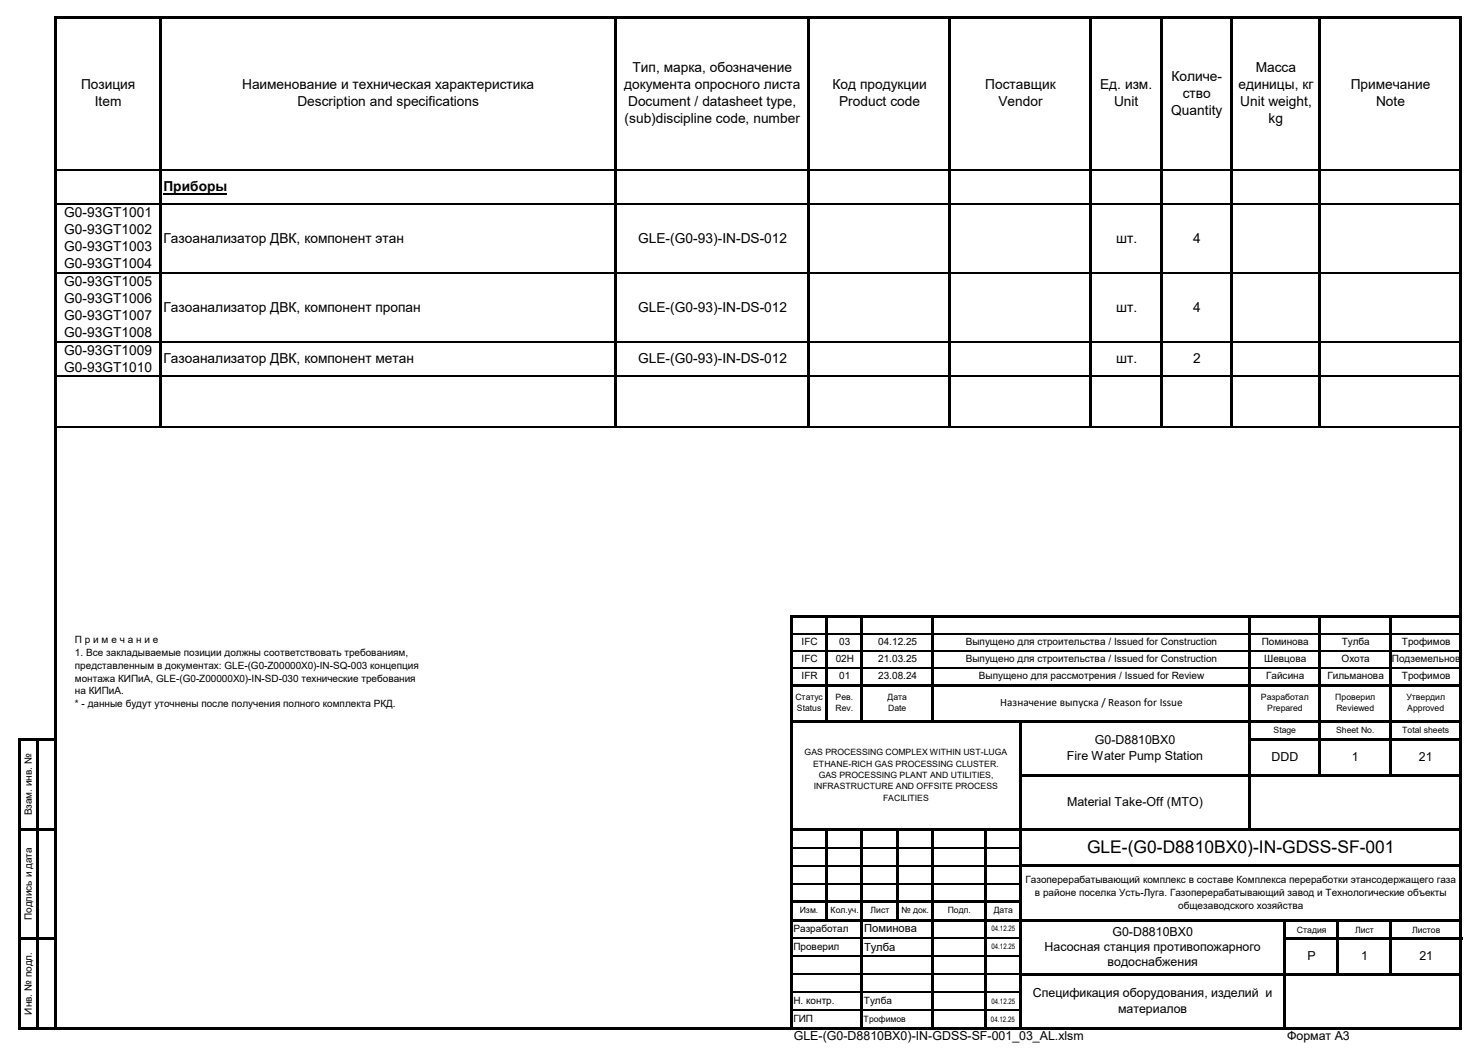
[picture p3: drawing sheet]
<svg xmlns="http://www.w3.org/2000/svg" width="420mm" height="297mm" viewBox="0 0 420 297" stroke-linecap="round" stroke-linejoin="round" font-family="sans-serif">
<defs><g id="words">
<text font-size="5" x="308.2" y="241.9">GLE-(G0-D8810BX0)-IN-GDSS-SF-001</text>
<g font-size="3.9">
<text x="179.3" y="20.4">Тип, марка, обозначение</text>
<text x="332.1" y="22.9">Количе-</text>
<text x="356.1" y="20.4">Масса</text>
<text x="23" y="25.3">Позиция</text>
<text x="68.7" y="25.3">Наименование и техническая характеристика</text>
<text x="176.9" y="25.3">документа опросного листа</text>
<text x="236" y="25.3">Код продукции</text>
<text x="279.3" y="25.3">Поставщик</text>
<text x="311.9" y="25.3">Ед. изм.</text>
<text x="335.3" y="27.7">ство</text>
<text x="351.1" y="25.3">единицы, кг</text>
<text x="382.9" y="25.3">Примечание</text>
<text x="26.9" y="30.1">Item</text>
<text x="84.3" y="30.1">Description and specifications</text>
<text x="177.1" y="34.9">(sub)discipline code, number</text>
<text x="178.1" y="30.1">Document / datasheet type,</text>
<text x="237.9" y="30.1">Product code</text>
<text x="283.1" y="30.1">Vendor</text>
<text x="315.8" y="30.1">Unit</text>
<text x="332.1" y="32.5">Quantity</text>
<text x="351.6" y="30.1">Unit weight,</text>
<text x="359.7" y="34.9">kg</text>
<text x="390.1" y="30.1">Note</text>
<text x="46.3" y="54.3">Приборы</text>
<text x="18.2" y="61.6">G0-93GT1001</text>
<text x="18.2" y="66.4">G0-93GT1002</text>
<text x="18.2" y="71.2">G0-93GT1003</text>
<text x="46.3" y="68.8">Газоанализатор ДВК, компонент этан</text>
<text x="180.9" y="68.8">GLE-(G0-93)-IN-DS-012</text>
<text x="316.4" y="68.8">шт.</text>
<text x="338.3" y="68.8">4</text>
<text x="18.2" y="76.1">G0-93GT1004</text>
<text x="18.2" y="81.1">G0-93GT1005</text>
<text x="18.2" y="85.9">G0-93GT1006</text>
<text x="46.3" y="88.3">Газоанализатор ДВК, компонент пропан</text>
<text x="180.9" y="88.3">GLE-(G0-93)-IN-DS-012</text>
<text x="316.4" y="88.3">шт.</text>
<text x="338.3" y="88.3">4</text>
<text x="18.2" y="90.7">G0-93GT1007</text>
<text x="18.2" y="95.5">G0-93GT1008</text>
<text x="18.2" y="100.5">G0-93GT1009</text>
<text x="18.2" y="105.3">G0-93GT1010</text>
<text x="46.3" y="102.9">Газоанализатор ДВК, компонент метан</text>
<text x="180.9" y="102.9">GLE-(G0-93)-IN-DS-012</text>
<text x="316.4" y="102.9">шт.</text>
<text x="338.3" y="102.9">2</text>
</g>
<g font-size="3.5">
<text x="302.5" y="215.3">Fire Water Pump Station</text>
<text x="310.4" y="211">G0-D8810BX0</text>
<text x="360.5" y="215.7">DDD</text>
<text x="383.3" y="215.7">1</text>
<text x="402.3" y="215.7">21</text>
<text x="302.5" y="228.6">Material Take-Off (MTO)</text>
<text x="296.2" y="269.5">Насосная станция противопожарного</text>
<text x="315.4" y="265.2">G0-D8810BX0</text>
<text x="314" y="273.9">водоснабжения</text>
<text x="370.7" y="272.1">P</text>
<text x="385.9" y="272.1">1</text>
<text x="402.4" y="272.1">21</text>
<text x="292.8" y="282.7">Спецификация оборудования, изделий и</text>
<text x="317" y="287.1">материалов</text>
<text x="225" y="294.9">GLE-(G0-D8810BX0)-IN-GDSS-SF-001_03_AL.xlsm</text>
<text x="364.9" y="294.9">Формат А3</text>
</g>
<g font-size="3.2">
<text x="283.6" y="200.2">Назначение выпуска / Reason for Issue</text>
<text x="245" y="269.4">Тулба</text>
<text x="245" y="264.3">Поминова</text>
</g>
<g font-size="2.8">
<text x="21.2" y="182.4">П р и м е ч а н и е</text>
<text x="21.2" y="186">1. Все закладываемые позиции должны соответствовать требованиям,</text>
<text x="227.2" y="182.8">IFC</text>
<text x="237.9" y="182.8">03</text>
<text x="249" y="182.8">04.12.25</text>
<text x="273.8" y="182.8">Выпущено для строительства / Issued for Construction</text>
<text x="357.7" y="182.8">Поминова</text>
<text x="380.4" y="182.8">Тулба</text>
<text x="397.5" y="182.8">Трофимов</text>
<text x="21.2" y="189.6">представленным в документах: GLE-(G0-Z00000X0)-IN-SQ-003 концепция</text>
<text x="227.2" y="187.7">IFC</text>
<text x="236.9" y="187.7">02H</text>
<text x="249" y="187.7">21.03.25</text>
<text x="273.8" y="187.7">Выпущено для строительства / Issued for Construction</text>
<text x="358.4" y="187.7">Шевцова</text>
<text x="380.4" y="187.7">Охота</text>
<text x="394.6" y="187.7">Подземельнов</text>
<text x="21.2" y="193.2">монтажа КИПиА, GLE-(G0-Z00000X0)-IN-SD-030 технические требования</text>
<text x="21.2" y="196.8">на КИПиА.</text>
<text x="227.2" y="192.6">IFR</text>
<text x="237.9" y="192.6">01</text>
<text x="249" y="192.6">23.08.24</text>
<text x="277.5" y="192.6">Выпущено для рассмотрения / Issued for Review</text>
<text x="359" y="192.6">Гайсина</text>
<text x="376.4" y="192.6">Гильманова</text>
<text x="397.5" y="192.6">Трофимов</text>
<text x="21.2" y="200.4">* - данные будут уточнены после получения полного комплекта РКД.</text>
<text x="9" y="231.1" transform="rotate(-90 9 231.1)">Взам. инв. №</text>
<text x="290.7" y="250.3">Газоперерабатывающий комплекс в составе Комплекса переработки этансодержащего газа</text>
<text x="293.4" y="253.9">в районе поселка Усть-Луга. Газоперерабатывающий завод и Технологические объекты</text>
<text x="334" y="257.5">общезаводского хозяйства</text>
<text x="9" y="260.8" transform="rotate(-90 9 260.8)">Подпись и дата</text>
<text x="224.9" y="269.3">Проверил</text>
<text x="224.9" y="264.2">Разработал</text>
<text x="9" y="287.6" transform="rotate(-90 9 287.6)">Инв. № подл.</text>
<text x="224.9" y="284.6">Н. контр.</text>
<text x="244.9" y="284.6">Тулба</text>
<text x="224.9" y="289.8">ГИП</text>
</g>
<g font-size="2.5">
<text x="225.5" y="198.4">Статус</text>
<text x="225.9" y="201.6">Status</text>
<text x="236.8" y="201.6">Rev.</text>
<text x="236.9" y="198.4">Рев.</text>
<text x="251.6" y="198.4">Дата</text>
<text x="251.8" y="201.6">Date</text>
<text x="357.5" y="198.4">Разработал</text>
<text x="359.3" y="201.6">Prepared</text>
<text x="378.6" y="198.4">Проверил</text>
<text x="378.9" y="201.6">Reviewed</text>
<text x="398.7" y="198.4">Утвердил</text>
<text x="399" y="201.6">Approved</text>
<text x="361.1" y="207.7">Stage</text>
<text x="378.8" y="207.7">Sheet No.</text>
<text x="397.5" y="207.7">Total sheets</text>
<text x="228.1" y="214.1">GAS PROCESSING COMPLEX WITHIN UST-LUGA</text>
<text x="230.5" y="217.3">ETHANE-RICH GAS PROCESSING CLUSTER.</text>
<text x="232.1" y="220.5">GAS PROCESSING PLANT AND UTILITIES,</text>
<text x="230.7" y="223.7">INFRASTRUCTURE AND OFFSITE PROCESS</text>
<text x="250.3" y="226.9">FACILITIES</text>
<text x="226.7" y="258.9">Изм.</text>
<text x="235.5" y="258.9">Кол.уч.</text>
<text x="246.8" y="258.9">Лист</text>
<text x="255.6" y="258.9">№ док.</text>
<text x="268.7" y="258.9">Подп.</text>
<text x="281.7" y="258.9">Дата</text>
<text x="367.7" y="264.5">Стадия</text>
<text x="384.2" y="264.5">Лист</text>
<text x="400.3" y="264.5">Листов</text>
<text x="244.8" y="289.6">Трофимов</text>
</g>
<g font-size="2.1">
<text x="281.1" y="263.9">04.12.25</text>
<text x="281.1" y="269.1">04.12.25</text>
<text x="281.1" y="284.4">04.12.25</text>
<text x="281" y="289.6">04.12.25</text>
</g>
</g></defs>
<path d="M46.3 54.9h18.1" fill="none" stroke="#000" stroke-width=".42"/>
<g fill="none" stroke="#000" stroke-width=".34">
<path d="M16 57.9h29.3M16 48.1h29.3M46 48.1h128.1M46 57.9h128.1M174.7 48.1h54.3M174.7 57.9h54.3M229.7 48.1h39.3M229.7 57.9h39.3M269.7 48.1h39.2M269.7 57.9h39.2M309.6 48.1h19.3M309.6 57.9h19.3"/>
<path d="M329.6 48.1h19.3M329.6 57.9h19.3M349.6 48.1h24.3M349.6 57.9h24.3M374.6 48.1h39.2M374.6 57.9h39.2M16 77.3h29.3M46 77.3h128.1M174.7 77.3h54.3M229.7 77.3h39.3M269.7 77.3h39.2M309.6 77.3h19.3"/>
<path d="M329.6 77.3h19.3M349.6 77.3h24.3M374.6 77.3h39.2M16 96.8h29.3M46 96.8h128.1M174.7 96.8h54.3M229.7 96.8h39.3M269.7 96.8h39.2M309.6 96.8h19.3M329.6 96.8h19.3M349.6 96.8h24.3M374.6 96.8h39.2"/>
<path d="M16 106.6h29.3M46 106.6h128.1M174.7 106.6h54.3M229.7 106.6h39.3M269.7 106.6h39.2M309.6 106.6h19.3M329.6 106.6h19.3M349.6 106.6h24.3M374.6 106.6h39.2M16 121.2h29.3M46 121.2h128.1M174.7 121.2h54.3"/>
<path d="M229.7 121.2h39.3M269.7 121.2h39.2M309.6 121.2h19.3M329.6 121.2h19.3M349.6 121.2h24.3M374.6 121.2h39.2M224.7 179.6h9.3M234.7 179.6h9.3M244.7 179.6h19.3M264.7 179.6h89.2M354.6 179.6h19.3M374.6 179.6h19.3"/>
<path d="M394.5 179.6h19.3M224.7 184.4h9.3M224.7 189.3h9.3M234.7 184.4h9.3M234.7 189.3h9.3M244.7 184.4h19.3M244.7 189.3h19.3M264.7 184.4h89.2M264.7 189.3h89.2M354.6 184.4h19.3M354.6 189.3h19.3M374.6 184.4h19.3"/>
<path d="M374.6 189.3h19.3M394.5 184.4h19.3M394.5 189.3h19.3M224.7 240.3h9.3M224.7 245.4h9.3M224.7 250.5h9.3M234.7 240.3h9.3M234.7 245.4h9.3M234.7 250.5h9.3M244.7 240.3h9.3M244.7 245.4h9.3M244.7 250.5h9.3"/>
<path d="M254.7 240.3h9.3M254.7 245.4h9.3M254.7 250.5h9.3M264.7 240.3h14.3M264.7 245.4h14.3M264.7 250.5h14.3M279.6 240.3h9.4M279.6 245.4h9.4M279.6 250.5h9.4M224.7 265.9h19.3M224.7 271h19.3M224.7 276.1h19.3"/>
<path d="M244.7 265.9h19.3M244.7 271h19.3M244.7 276.1h19.3M264.7 265.9h14.3M264.7 271h14.3M264.7 276.1h14.3M279.6 265.9h9.4M279.6 271h9.4M279.6 276.1h9.4M224.7 281.3h19.3M224.7 286.4h19.3M244.7 281.3h19.3"/>
<path d="M244.7 286.4h19.3M264.7 281.3h14.3M264.7 286.4h14.3M279.6 281.3h9.4M279.6 286.4h9.4"/>
</g>
<g fill="#000">
<path d="M15.3 4.5h.7v287.3h-.7zM16 4.5h398.5v.7h-398.5zM45.3 5.2h.7v116.1h-.7zM174.1 5.2h.6v116.1h-.6zM229 5.2h.7v116.1h-.7zM269 5.2h.7v116.1h-.7zM308.9 5.2h.7v116.1h-.7zM328.9 5.2h.7v116.1h-.7zM348.9 5.2h.7v116.1h-.7zM373.9 5.2h.7v116.1h-.7zM413.8 5.2h.7v286.6h-.7zM224 174.4h.7v117.4h-.7z"/>
<path d="M224.7 174.4h189.8v.6h-189.8zM234 175h.7v29.8h-.7zM244 175h.7v29.8h-.7zM264 175h.7v29.8h-.7zM353.9 175h.7v60.5h-.7zM373.9 175h.7v45.1h-.7zM393.9 175h.6v45.1h-.6zM224.7 193.8h189.8v.7h-189.8zM5.3 209.2h.7v82.6h-.7zM6 209.2h10v.7h-10zM10.3 209.9h.7v81.9h-.7zM224.7 204.1h189.8v.7h-189.8z"/>
<path d="M289 204.8h.6v87h-.6zM289.6 219.5h124.9v.6h-124.9zM354.6 209.2h59.9v.7h-59.9zM6 234.8h10v.7h-10zM224.7 234.8h189.8v.7h-189.8zM234 235.5h.7v25.6h-.7zM244 235.5h.7v56.3h-.7zM254 235.5h.7v25.6h-.7zM264 235.5h.7v56.3h-.7zM279 235.5h.6v56.3h-.6zM224.7 255.3h64.9v.7h-64.9zM289.6 245.1h124.9v.6h-124.9z"/>
<path d="M6 265.6h10v.6h-10zM224.7 260.4h189.8v.7h-189.8zM289.6 275.8h124.9v.7h-124.9zM363.9 261.1h.7v30.7h-.7zM364.6 265.6h49.9v.6h-49.9zM378.9 261.1h.6v15.4h-.6zM393.9 261.1h.6v15.4h-.6zM6 291.2h408.5v.6h-408.5z"/>
</g>
<use href="#words"/>
</svg>
